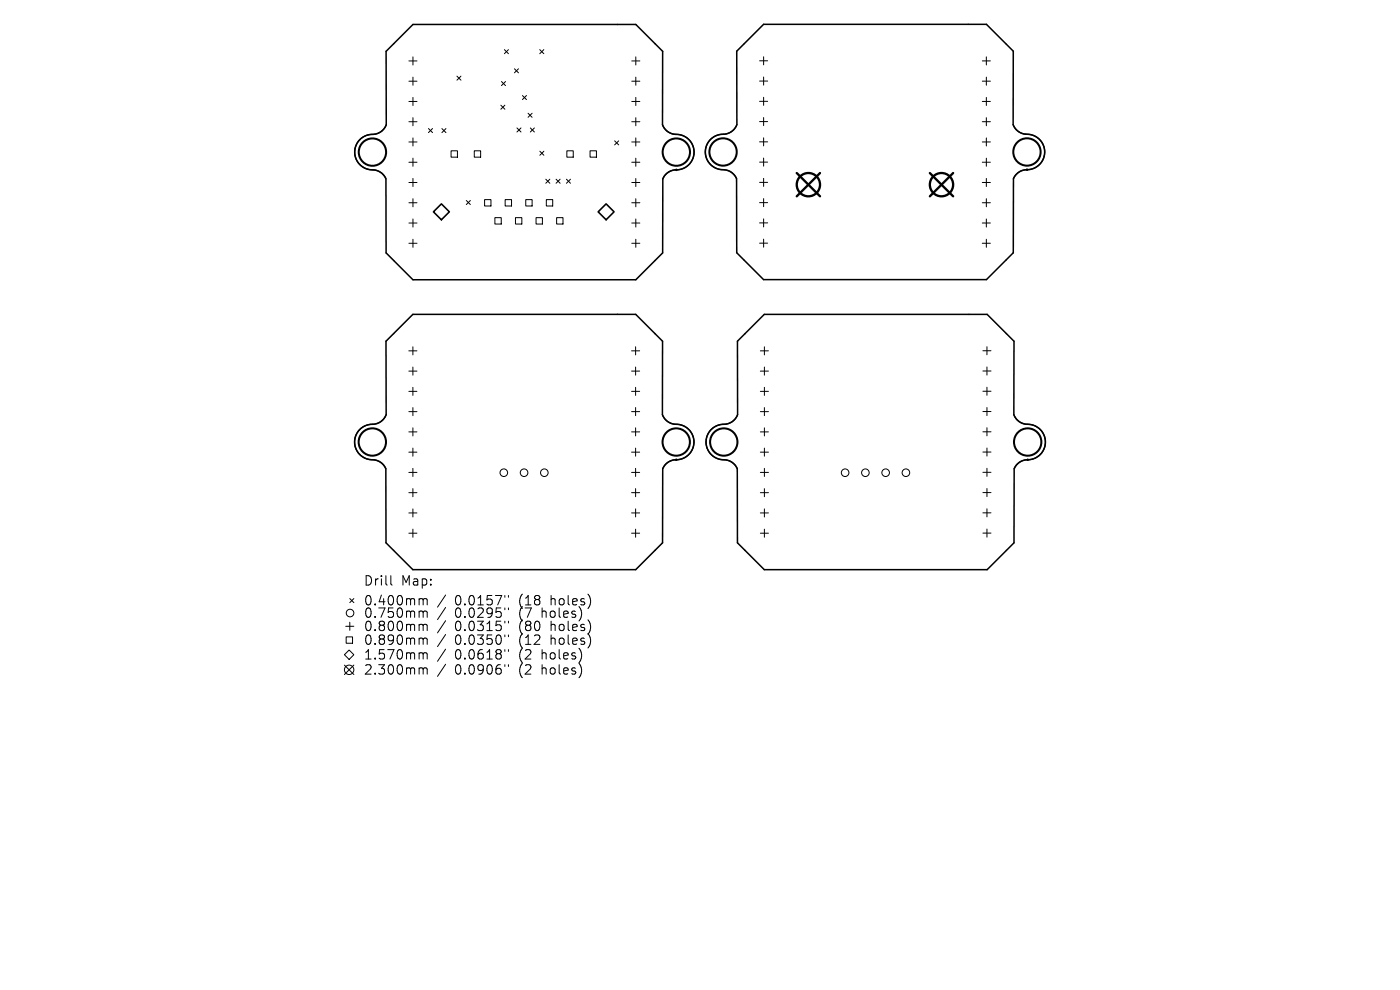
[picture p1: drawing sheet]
<svg xmlns="http://www.w3.org/2000/svg" width="297mm" height="210mm" viewBox="0 0 297 210" stroke-linecap="round" stroke-linejoin="round" font-family="sans-serif">
<defs><g id="words">
<g font-size="2.8">
<text x="77.1" y="124.5">Drill</text>
<text x="85.1" y="124.5">Map:</text>
<text x="77.1" y="128.7">0.400mm</text>
<text x="77.1" y="131.3">0.750mm</text>
<text x="96.5" y="128.7">0.0157&quot;</text>
<text x="96.5" y="131.3">0.0295&quot;</text>
<text x="110.2" y="128.7">(18</text>
<text x="110.2" y="131.3">(7</text>
<text x="115.2" y="131.3">holes)</text>
<text x="117.1" y="128.7">holes)</text>
<text x="77.1" y="134.2">0.800mm</text>
<text x="77.1" y="137.1">0.890mm</text>
<text x="96.5" y="134.2">0.0315&quot;</text>
<text x="96.5" y="137.1">0.0350&quot;</text>
<text x="110.2" y="134.2">(80</text>
<text x="110.2" y="137.1">(12</text>
<text x="117.1" y="134.2">holes)</text>
<text x="117.1" y="137.1">holes)</text>
<text x="77.1" y="140.2">1.570mm</text>
<text x="77.1" y="143.4">2.300mm</text>
<text x="96.5" y="140.2">0.0618&quot;</text>
<text x="96.5" y="143.4">0.0906&quot;</text>
<text x="110.2" y="140.2">(2</text>
<text x="110.2" y="143.4">(2</text>
<text x="115.2" y="140.2">holes)</text>
<text x="115.2" y="143.4">holes)</text>
</g>
</g></defs>
<path d="M87.6 5.2h47.3l5.7 5.7-.1 15.6a3.4 3.4 0 0 0 3.6 2.1 3.8 3.8 0 0 1 3.1 4.2 3.8 3.8 0 0 1-4.1 3.3l-.9 .2-.7 .4-.9 1.2v15.7l-5.7 5.7h-47.3l-5.7-5.7v-15.7a3.4 3.4 0 0 0-3.5-1.9 3.8 3.8 0 0 1-3.1-4.4 3.8 3.8 0 0 1 4.3-3.1l1.3-.7 .6-.6 .4-.7v-15.6zM156.3 10.9l5.7-5.7h47.3l5.7 5.7-.1 15.5a3.4 3.4 0 0 0 3.6 2.1 3.8 3.8 0 0 1 3.1 4.3 3.8 3.8 0 0 1-4.2 3.2l-.8 .3-.7 .4-.9 1.2v15.7l-5.7 5.7h-47.3l-5.7-5.7v-15.7a3.4 3.4 0 0 0-3.5-2 3.8 3.8 0 0 1-3.1-4.3 3.8 3.8 0 0 1 4.3-3.2l1.3-.6 .6-.6 .4-.8zM81.9 72.4l5.7-5.7h47.3l5.7 5.7-.1 15.6a3.4 3.4 0 0 0 3.6 2.1 3.8 3.8 0 0 1 3.1 4.2 3.8 3.8 0 0 1-4.2 3.3l-.8 .2-.7 .4-.9 1.2v15.7l-5.7 5.7h-47.3l-5.7-5.7v-15.7a3.4 3.4 0 0 0-3.5-1.9 3.8 3.8 0 0 1-3.1-4.4 3.8 3.8 0 0 1 4.3-3.2l.8-.2 .7-.5 .8-1.2zM156.4 72.4l5.7-5.7h47.3l5.7 5.7v15.6a3.4 3.4 0 0 0 3.6 2.1 3.8 3.8 0 0 1 3 4.2 3.8 3.8 0 0 1-4.1 3.3l-.8 .2-.8 .4-.9 1.2v15.7l-5.7 5.7h-47.3l-5.7-5.7v-15.7a3.4 3.4 0 0 0-3.5-1.9 3.8 3.8 0 0 1-3.1-4.4 3.8 3.8 0 0 1 4.3-3.1l.8-.3 .7-.5 .9-1.2z" fill="none" stroke="#000" stroke-width=".32"/>
<g fill="none" stroke="#000" stroke-width=".43">
<circle cx="79" cy="32.3" r="2.9"/>
<circle cx="143.5" cy="32.3" r="2.9"/>
<circle cx="153.4" cy="32.2" r="2.9"/>
<circle cx="217.9" cy="32.2" r="2.9"/>
<circle cx="79" cy="93.8" r="2.9"/>
<circle cx="143.5" cy="93.8" r="2.9"/>
<circle cx="153.5" cy="93.8" r="2.9"/>
<circle cx="218" cy="93.8" r="2.9"/>
</g>
<g fill="#000" stroke="#000" stroke-width=".21">
<circle cx="143.5" cy="36" r=".16"/>
<circle cx="217.9" cy="36" r=".16"/>
<circle cx="143.5" cy="97.5" r=".16"/>
<circle cx="218" cy="97.5" r=".16"/>
</g>
<g fill="none" stroke="#000" stroke-width=".21">
<path d="M86.7 12.9h1.8M86.7 17.2h1.8M87.6 12.1v1.7M87.6 16.4v1.7M96.9 16.1l.9 .9M97.8 16.1l-.9 .9M106.4 17.3l.8 .9M107 10.5l.9 .9M107.2 17.3l-.8 .9M107.9 10.5l-.9 .9M109.1 14.6l.9 .9M110 14.6l-.9 .9"/>
<path d="M114.5 10.5l.9 .9M115.4 10.5l-.9 .9M134 12.9h1.7M134 17.2h1.7M134.9 12.1v1.7M134.9 16.4v1.7M161.1 12.9h1.8M161.1 17.2h1.8M162 12v1.8M162 16.3v1.8M208.4 12.9h1.7M208.4 17.2h1.7"/>
<path d="M209.2 12.1v1.7M209.2 16.4v1.7M86.7 21.5h1.8M86.7 25.8h1.8M86.7 30.1h1.8M86.7 34.4h1.8M86.7 38.7h1.8M87.6 20.7v1.7M87.6 25v1.7M87.6 29.3v1.7M87.6 33.6v1.7M87.6 37.9v1.7"/>
<path d="M90.9 27.3l.9 .8M91.8 27.3l-.9 .8M93.7 27.3l.9 .8M94.6 27.3l-.9 .8M95.7 32h1.3v1.3h-1.3zM100.6 32h1.4v1.3h-1.4zM106.2 22.3l.9 .9M107.1 22.3l-.9 .9M109.7 27.1l.8 .9M110.5 27.1l-.8 .9M110.8 20.3l.9 .8M111.7 20.3l-.9 .8"/>
<path d="M112 24l.9 .9M112.5 27.1l.9 .9M112.9 24l-.9 .9M113.4 27.1l-.9 .9M114.5 32.1l.9 .8M115.4 32.1l-.9 .8M115.8 38l.8 .9M116.6 38l-.8 .9M118 38l.8 .9M118.8 38l-.8 .9M120.2 38l.8 .9M120.3 32h1.3v1.3h-1.3z"/>
<path d="M121 38l-.8 .9M125.2 32h1.3v1.3h-1.3zM130.4 29.9l.9 .8M131.3 29.9l-.9 .8M134 21.5h1.7M134 25.8h1.7M134 30.1h1.7M134 34.4h1.7M134 38.7h1.7M134.9 20.7v1.7M134.9 25v1.7M134.9 29.3v1.7"/>
<path d="M134.9 33.6v1.7M134.9 37.9v1.7M161.1 21.5h1.8M161.1 25.8h1.8M161.1 30.1h1.8M161.1 34.4h1.8M161.1 38.7h1.8M162 20.6v1.8M162 24.9v1.8M162 29.2v1.8M162 33.5v1.7M162 37.8v1.7"/>
<path d="M208.4 21.5h1.7M208.4 25.8h1.7M208.4 30.1h1.7M208.4 34.4h1.7M208.4 38.7h1.7M209.2 20.7v1.7M209.2 25v1.7M209.2 29.3v1.7M209.2 33.6v1.7M209.2 37.9v1.7M86.7 43h1.8M86.7 47.3h1.8"/>
<path d="M86.7 51.6h1.8M87.6 42.2v1.7M87.6 46.5v1.7M87.6 50.7v1.8M98.9 42.5l.9 .9M99.8 42.5l-.9 .9M102.8 42.3h1.4v1.4h-1.4zM105 46.2h1.3v1.3h-1.3zM107.2 42.3h1.3v1.4h-1.3zM109.4 46.2h1.3v1.3h-1.3zM111.5 42.3h1.4v1.4h-1.4zM113.7 46.2h1.4v1.3h-1.4z"/>
<path d="M115.9 42.3h1.4v1.4h-1.4zM118.1 46.2h1.3v1.3h-1.3zM134 43h1.7M134 47.3h1.7M134 51.6h1.7M134.9 42.2v1.7M134.9 46.5v1.7M134.9 50.7v1.8M161.1 47.3h1.8M161.1 51.6h1.8M161.1 43h1.8M162 42.1v1.7"/>
<path d="M162 46.4v1.7M162 50.7v1.7M208.4 43h1.7M208.4 47.3h1.7M208.4 51.6h1.7M209.2 42.1v1.8M209.2 46.4v1.8M209.2 50.7v1.8M86.7 74.4h1.8M86.7 78.7h1.8M87.6 73.6v1.7M87.6 77.9v1.7"/>
<path d="M134 74.4h1.7M134 78.7h1.7M134.8 73.6v1.7M134.8 77.9v1.7M161.3 74.4h1.7M161.3 78.7h1.7M162.2 73.6v1.7M162.2 77.9v1.7M208.5 74.4h1.7M208.5 78.7h1.7M209.4 73.5v1.8M209.4 77.8v1.8"/>
<path d="M86.7 83h1.8M86.7 87.3h1.8M86.7 91.6h1.8M86.7 95.9h1.8M87.6 82.2v1.7M87.6 86.5v1.7M87.6 90.8v1.7M87.6 95.1v1.7M87.6 99.4v1.7M134 83h1.7M134 87.3h1.7M134 91.6h1.7"/>
<path d="M134 95.9h1.7M134.8 82.2v1.7M134.8 86.5v1.7M134.8 90.8v1.7M134.8 95.1v1.7M134.8 99.4v1.7M161.3 83h1.7M161.3 87.3h1.7M161.3 91.6h1.7M161.3 95.9h1.7M162.2 82.2v1.7M162.2 86.5v1.7"/>
<path d="M162.2 90.8v1.7M162.2 95.1v1.7M162.2 99.4v1.7M208.5 83h1.7M208.5 87.3h1.7M208.5 91.6h1.7M208.5 95.9h1.7M209.4 82.1v1.8M209.4 86.4v1.8M209.4 90.7v1.8M209.4 95v1.8M209.4 99.3v1.8"/>
<path d="M86.7 100.2h1.8M86.7 104.5h1.8M86.7 108.8h1.8M86.7 113.1h1.8M87.6 103.7v1.7M87.6 107.9v1.8M87.6 112.2v1.8M134 104.5h1.7M134 108.8h1.7M134 113.1h1.7M134 100.2h1.7M134.8 103.6v1.8"/>
<path d="M134.8 107.9v1.8M134.8 112.2v1.8M161.3 100.2h1.7M161.3 104.5h1.7M161.3 108.8h1.7M161.3 113.1h1.7M162.2 103.7v1.7M162.2 107.9v1.8M162.2 112.2v1.8M208.5 100.2h1.7M208.5 104.5h1.7M208.5 108.8h1.7"/>
<path d="M208.5 113.1h1.7M209.4 103.6v1.7M209.4 107.9v1.7M209.4 112.2v1.7M73.1 138.9l1-1 1 1-1 1zM73.3 132.9h1.8M73.4 135.1h1.4v1.4h-1.4zM74.2 127l.9 .8M74.2 132v1.7M75.1 127l-.9 .8M82.9 122.1v1.7l.3 .3M89.2 127l.5 .1 .1 .2"/>
<path d="M89.2 129.6h.3l.3 .3M89.2 132.4l.5 .1 .1 .2M89.2 135.4l.5 .1 .1 .1M89.2 138.5h.3l.3 .3M89.8 127.3l.3-.3 .4 .1 .1 1.2M89.8 127.3v1M89.8 129.9v1.1M89.8 132.7v1.1M89.8 135.6v1.1M89.8 138.8v1M89.8 129.9l.3-.3 .4 .1 .1 1.3M89.8 132.7l.3-.3 .4 .1 .1 1.3"/>
<path d="M89.8 135.6l.3-.2 .4 .1 .1 1.2M89.8 138.8l.3-.3 .4 .1 .1 1.2M94.5 126.2l-1.7 2.6M94.5 128.9l-1.7 2.5M94.5 131.7l-1.7 2.5M94.5 134.6l-1.7 2.6M94.5 137.7l-1.7 2.6M107.1 126.3v.4M107.1 129v.3M107.1 131.8v.4M107.1 134.7v.4M107.1 137.8v.4"/>
<path d="M107.9 126.3v.4M107.9 129v.3M107.9 131.8v.4M107.9 134.7v.4M107.9 137.8v.4M73.1 141.1l2 2M75.1 141.1l-2 2M89.2 141.7l.5 .1 .1 .2M89.8 142v1M89.8 142l.3-.3 .4 .1 .1 1.2M94.5 140.9l-1.7 2.6M107.1 141v.4"/>
<path d="M107.9 141v.4"/>
<circle cx="106.9" cy="100.3" r=".81"/>
<circle cx="111.2" cy="100.3" r=".81"/>
<circle cx="115.5" cy="100.3" r=".81"/>
<circle cx="179.3" cy="100.3" r=".81"/>
<circle cx="183.6" cy="100.3" r=".81"/>
<circle cx="187.9" cy="100.3" r=".81"/>
<circle cx="192.2" cy="100.3" r=".81"/>
<circle cx="74.3" cy="130" r=".81"/>
<circle cx="74.1" cy="142.1" r="1"/>
</g>
<path d="M92 44.9l1.6-1.7 1.7 1.7-1.7 1.7zM128.6 43.2l1.7 1.7-1.7 1.7-1.7-1.7z" fill="none" stroke="#000" stroke-width=".34"/>
<g fill="none" stroke="#000" stroke-width=".49">
<path d="M169 36.7l5 4.9M174 36.7l-5 4.9M197.3 36.7l4.9 4.9M202.2 36.7l-4.9 4.9"/>
<circle cx="171.5" cy="39.2" r="2.47"/>
<circle cx="199.7" cy="39.2" r="2.47"/>
</g>
<use href="#words"/>
</svg>
